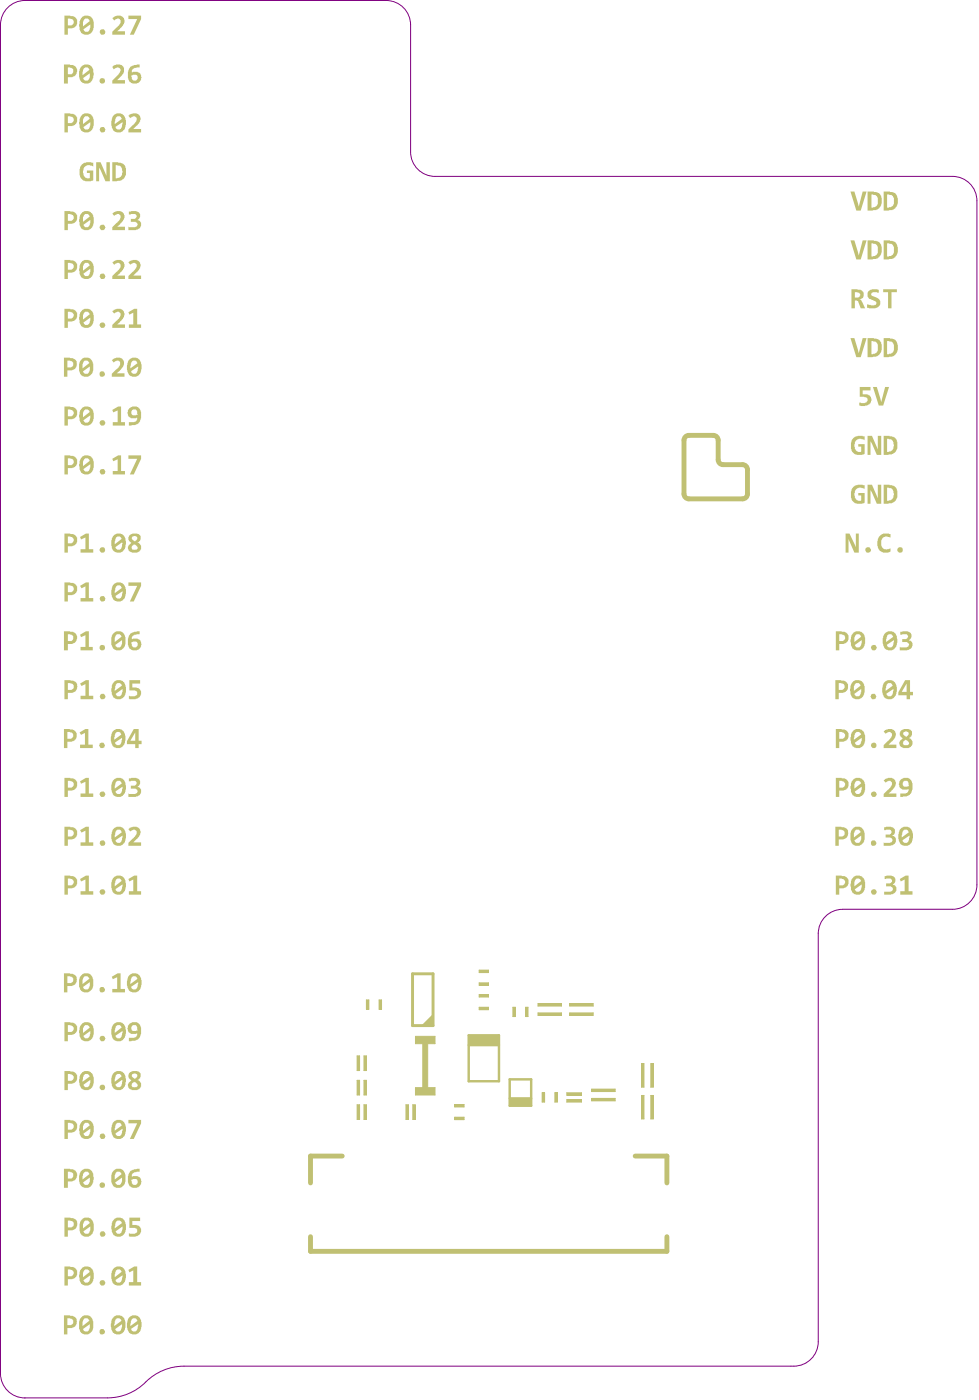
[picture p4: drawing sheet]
<svg xmlns="http://www.w3.org/2000/svg" width="169mm" height="242mm" viewBox="0 0 169 242" stroke-linecap="round" stroke-linejoin="round" font-family="sans-serif">
<path d="M1.6 1.1a4.2 4.2 0 0 1 2.7-1h62.5a4.2 4.2 0 0 1 4.2 4.2v22a4.2 4.2 0 0 0 4.2 4.2h89.6a4.2 4.2 0 0 1 4.2 4.3v118.4a4.2 4.2 0 0 1-4.2 4.2h-19a4.2 4.2 0 0 0-4.3 4.2v70.7a4.2 4.2 0 0 1-4.2 4.2h-105.5a9.8 9.8 0 0 0-7.2 3.3 9.4 9.4 0 0 1-6 2.2h-14.3a4.2 4.2 0 0 1-4.2-4.2v-233.5a4.2 4.2 0 0 1 1.5-3.2zM4.3 153.2h.1M4.3 242h.1" fill="none" stroke="#800080" stroke-width=".17"/>
<g fill="#c0c073">
<path d="M96 189.2h.4v1.6h-.4z"/>
<path d="M93.8 189.2h.4v1.6h-.4z"/>
</g>
<path d="M98 190.6h2.6M98 189.4h2.6M102.3 190.4h4.1M102.3 188.8h4.1" fill="none" stroke="#c0c073" stroke-width=".42"/>
<g fill="#c0c073">
<path d="M65.6 173.1h.4v1.6h-.4z"/>
<path d="M63.4 173.1h.4v1.6h-.4z"/>
<path d="M82.9 172.2h1.6v.4h-1.6z"/>
<path d="M82.9 174.4h1.6v.4h-1.6z"/>
<path d="M82.9 167.9h1.6v.5h-1.6z"/>
<path d="M82.9 170.1h1.6v.5h-1.6z"/>
</g>
<path d="M93.1 175.6h4M93.1 174h4" fill="none" stroke="#c0c073" stroke-width=".42"/>
<g fill="#c0c073">
<path d="M90.9 174.4h.4v1.6h-.4z"/>
<path d="M88.7 174.4h.4v1.6h-.4z"/>
</g>
<path d="M98.5 175.6h4.1M98.5 174h4.1" fill="none" stroke="#c0c073" stroke-width=".42"/>
<path d="M81.1 179.2h5.2v1.7h-5.2z" fill="#c0c073"/>
<path d="M111.2 184.1v4.1M111.2 189.6v4.1M112.8 184.1v4.1M112.8 189.6v4.1" fill="none" stroke="#c0c073" stroke-width=".42"/>
<path d="M71.9 179.4h3.3v1.3h-1.2v7.6h1.2v1.3h-3.3v-1.3h1.2v-7.6h-1.2z" fill="#c0c073"/>
<path d="M62 182.8v2.5M63.2 182.8v2.5" fill="none" stroke="#c0c073" stroke-width=".42"/>
<g fill="#c0c073">
<path d="M74.9 175.5v2h-2z"/>
<path d="M78.7 193.4h1.6v.4h-1.6z"/>
<path d="M78.7 191.2h1.6v.4h-1.6z"/>
</g>
<path d="M62 187v2.6M62 191.2v2.6M63.2 187v2.6M63.2 191.2v2.6M70.4 191.2v2.6M71.6 191.2v2.6" fill="none" stroke="#c0c073" stroke-width=".42"/>
<path d="M88.2 190.1h3.7v1.3h-3.7z" fill="#c0c073"/>
<path d="M118.3 76.2v9.3M119.2 75.4h4.2M124.2 76.2v3.4M119.2 86.4h9.2M125.1 80.4h3.3M129.3 81.3v4.2M53.7 214.1v2.5h61.7v-2.5M59.2 200.1h-5.5v4.7M109.9 200.1h5.5v4.7" fill="none" stroke="#c0c073" stroke-width=".84"/>
<g fill="none" stroke="#c0c073" stroke-width=".17">
<path d="M63.4 173.1h.4v1.6h-.4zM65.6 173.1h.4v1.6h-.4zM71.9 179.4h3.3v1.3h-1.2v7.6h1.2v1.3h-3.3v-1.3h1.2v-7.6h-1.2zM82.9 167.9h1.6v.5h-1.6zM82.9 170.1h1.6v.5h-1.6zM82.9 172.2h1.6v.4h-1.6zM82.9 174.4h1.6v.4h-1.6zM88.7 174.4h.4v1.6h-.4zM90.9 174.4h.4v1.6h-.4zM93.1 173.7h4v.5h-4zM93.1 175.3h4v.5h-4zM98.5 175.3h4.1v.5h-4.1z"/>
<path d="M98.5 173.7h4.1v.5h-4.1zM61.8 187h.4v2.6h-.4zM61.8 182.8h.4v2.5h-.4zM61.8 191.2h.4v2.6h-.4zM63 182.8h.4v2.5h-.4zM63 187h.4v2.6h-.4zM63 191.2h.4v2.6h-.4zM70.2 191.2h.4v2.6h-.4zM71.4 191.2h.4v2.6h-.4zM78.7 191.2h1.6v.4h-1.6zM78.7 193.4h1.6v.4h-1.6zM93.8 189.2h.4v1.6h-.4z"/>
<path d="M96 189.2h.4v1.6h-.4zM98 189.2h2.6v.4h-2.6zM98 190.4h2.6v.4h-2.6zM102.3 188.5h4.1v.5h-4.1zM102.3 190.1h4.1v.5h-4.1zM111 189.6h.4v4.1h-.4zM111 184.1h.4v4.1h-.4zM112.6 189.6h.4v4.1h-.4zM112.6 184.1h.4v4.1h-.4z"/>
</g>
<path d="M81.1 179.2h5.2v8h-5.2zM81.1 180.9h5.2M88.2 190.1h3.7M88.2 186.8h3.7v4.6h-3.7z" fill="none" stroke="#c0c073" stroke-width=".42"/>
<path d="M71.4 168.6h3.5v8.9h-3.5z" fill="none" stroke="#c0c073" stroke-width=".51"/>
<g fill="#c0c073">
<path d="M153 151.7h.3a1.43 1.43 0 0 1 1.6 .4 .81 .81 0 0 1-.5 1 .86 .86 0 0 1 .6 .9 .86 .86 0 0 1-.8 .8l-1.3 .1v-.6l.4 .1a.89 .89 0 0 0 1.1-.5v-.3l-.3-.2h-.8v-.5h.4a.44 .44 0 0 0 .5-.3 .44 .44 0 0 0-.3-.5l-.9 .1z"/>
<path d="M155.6 152.2l1-.6h.6v2.7h.6v.6h-2.1v-.6h.8v-2l-.7 .3z"/>
<path d="M147.6 75.8h.1a2.2 2.2 0 0 1 1.9-.3v.7a1.1 1.1 0 0 0-1.7 .3 1.68 1.68 0 0 0 .1 1.5l.5 .2h.4l.1-.9h-.5v-.4h1.1l-.1 1.7a1.95 1.95 0 0 1-1.8-.1 .79 .79 0 0 1-.4-.8l-.1-.1a2.85 2.85 0 0 1 .4-1.8z"/>
<path d="M150.1 75.5h.7l1 2.3v-2.3h.6v3.2h-.7l-1.1-2.3v2.3h-.5z"/>
<path d="M152.9 143.2l.4-.1a1.58 1.58 0 0 1 1.5 .5l-.1 .8-.4 .2a.86 .86 0 0 1 .7 1 .86 .86 0 0 1-.9 .7l-1.3 .1v-.6l.6 .1a.61 .61 0 0 0 .7-.1 .61 .61 0 0 0 .2-.7l-.3-.1h-.8v-.5h.4a.45 .45 0 0 0 .6-.3 .54 .54 0 0 0-.2-.5 .54 .54 0 0 0-.6-.1l-.5 .1z"/>
<path d="M148.7 67h1.9v.6h-1.4v.7h.4a1.03 1.03 0 0 1 1.1 1.1 1.39 1.39 0 0 1-1.4 .9l-.7-.1v-.5a1.25 1.25 0 0 0 1.5-.3 .57 .57 0 0 0-.6-.7h-.8z"/>
<path d="M151 67h.7l.7 2.6 .7-2.6h.7l-1 3.2h-.8z"/>
<path d="M146.3 92.4h.6l1.1 2.3v-2.3h.5v3.3h-.7l-1-2.4v2.4h-.5z"/>
<path d="M152.4 92.5l.4-.1h1l.2 .1v.5a1.17 1.17 0 0 0-1.4 .2l-.2 .4a1.65 1.65 0 0 0 .4 1.4l.6 .2 .6-.3v.6a1.56 1.56 0 0 1-1.7-.1 1.56 1.56 0 0 1-.6-1.7l.3-.7z"/>
<path d="M155.5 94.7a.5 .5 0 0 1 .6 .5 .5 .5 0 0 1-.6 .5 .55 .55 0 0 1 0-1z"/>
<path d="M153.1 126.4h.1a1.19 1.19 0 0 1 1.7 .3 1.75 1.75 0 0 1-.8 1.8l-.4 .4h1.3v.6h-2.2v-.5l.9-.9a1.52 1.52 0 0 0 .6-1.1h-.1a.59 .59 0 0 0-1 0l-.4-.4z"/>
<path d="M147.6 84.2h.1a2.2 2.2 0 0 1 1.9-.2v.7a1.1 1.1 0 0 0-1.7 .3 1.68 1.68 0 0 0 .1 1.4l.5 .3h.4l.1-.9h-.5v-.5h1.1l-.1 1.7a1.95 1.95 0 0 1-1.8 0 .79 .79 0 0 1-.4-.8l-.1-.1a2.85 2.85 0 0 1 .4-1.9z"/>
<path d="M150.1 83.9h.7l1 2.4v-2.4h.6v3.3h-.7l-1.1-2.4v2.4h-.5z"/>
<path d="M153.1 134.8h.2a1.06 1.06 0 0 1 1.4 .2 1.06 1.06 0 0 1-.2 1.5l-.8 .9h1.3v.6h-2.2v-.5l1.1-1.1a.69 .69 0 0 0 0-1.2l-.5 .1-.2 .2-.4-.4z"/>
<path d="M147.1 58.5h.7l.7 2.7 .7-2.7h.7l-1 3.3h-.8z"/>
<path d="M150.4 50.2l.4-.1h.9l.3 .1v.6a1.04 1.04 0 0 0-1.4 .1 .32 .32 0 0 0 .5 .4 1.51 1.51 0 0 1 1.2 .9 1.11 1.11 0 0 1-1.5 1.2l-.8-.1v-.6l.3 .1a1.37 1.37 0 0 0 1.2-.1 .47 .47 0 0 0-.1-.5 .47 .47 0 0 0-.4-.2v-.1a1.03 1.03 0 0 1-.9-1.2z"/>
<path d="M152.8 50.1h2.3v.5h-.9v2.8h-.6v-2.8h-.8z"/>
<path d="M147.1 41.6h.7l.7 2.6 .7-2.6h.7l-1 3.3h-.8z"/>
<path d="M147.1 33.2h.7l.7 2.6 .7-2.6h.7l-1 3.3h-.8z"/>
<path d="M155.7 109.4h.2a1.44 1.44 0 0 1 1.7 .3 .74 .74 0 0 1-.4 1.1 .86 .86 0 0 1 .6 .9 .86 .86 0 0 1-.8 .8l-1.4 .1v-.6l.2 .1a1.74 1.74 0 0 0 1.4-.3 .47 .47 0 0 0-.5-.7h-.6v-.5h.4a.46 .46 0 0 0 .5-.2 .46 .46 0 0 0-.2-.6l-1.1 .1z"/>
<path d="M13.8 152.2l1.1-.6h.5v2.7h.7v.6h-2.2v-.6h.9v-2l-.8 .3z"/>
<path d="M22.2 152.2l1-.6h.5v2.7h.7v.6h-2.1v-.6h.8v-2l-.7 .3z"/>
<path d="M19.5 3a1.31 1.31 0 0 1 1.9 .2 1.37 1.37 0 0 1-.6 1.7l-.5 .5h1.3v.6h-2.2v-.5l.8-.8a1.12 1.12 0 0 0 .6-1.2 .55 .55 0 0 0-1 0v.1l-.4-.5z"/>
<path d="M22.2 2.7h2.2v.6l-1.3 2.7h-.6l1.2-2.7h-1.5z"/>
<path d="M13.8 143.7l1.1-.6h.5v2.7h.7v.6h-2.2v-.6h.9v-2l-.7 .3z"/>
<path d="M22.5 143.3a1.19 1.19 0 0 1 1.7 .3 1.75 1.75 0 0 1-.7 1.8l-.4 .4h1.3v.6h-2.2v-.5l.9-.8a1.52 1.52 0 0 0 .5-1.2 .59 .59 0 0 0-1.1 .1l-.3-.5z"/>
<path d="M13.8 135.3l1.1-.6h.5v2.7h.7v.6h-2.2v-.6h.9v-2.1l-.8 .4z"/>
<path d="M22.3 134.7h.2a1.44 1.44 0 0 1 1.7 .4 .74 .74 0 0 1-.5 1.1 .86 .86 0 0 1 .7 .9 .86 .86 0 0 1-.8 .8l-1.4 .1v-.6l.2 .1a1.74 1.74 0 0 0 1.3-.3 .47 .47 0 0 0-.4-.7h-.7v-.5h.5a.46 .46 0 0 0 .5-.3 .46 .46 0 0 0-.2-.5l-1.1 .1z"/>
<path d="M13.8 126.8l1-.6h.5v2.7h.7v.6h-2.2v-.6h.9v-2l-.7 .3z"/>
<path d="M13.8 118.3l1.1-.6h.5v2.7h.7v.6h-2.2v-.6h.9v-2l-.7 .4z"/>
<path d="M22.4 117.7h1.8v.6h-1.3v.7h.4a.95 .95 0 0 1 1 .7 .95 .95 0 0 1-.4 1.1 1.85 1.85 0 0 1-1.6 .2l.1-.6a1.17 1.17 0 0 0 1.3-.2v-.1a.34 .34 0 0 0 0-.3 .34 .34 0 0 0-.3-.2l-1-.1z"/>
<path d="M13.8 109.9l1.1-.6h.5v2.7h.6v.6h-2.1v-.6h.9v-2l-.8 .3z"/>
<path d="M17.3 111.7h.2a.47 .47 0 0 1 .7 .4 .47 .47 0 0 1-.6 .5l-.4-.3z"/>
<path d="M13.8 101.4l1.1-.6h.5v2.7h.7v.6h-2.2v-.6h.9v-2l-.7 .3z"/>
<path d="M22.2 100.8h2.2v.6l-1.3 2.7h-.6l1.2-2.7h-1.5z"/>
<path d="M13.8 93l1.1-.6h.5v2.7h.7v.6h-2.2v-.6h.9v-2.1l-.8 .4z"/>
<path d="M19.4 79.4l1-.6h.5v2.7h.7v.6h-2.1v-.6h.9v-2l-.8 .3z"/>
<path d="M22.2 78.8h2.2v.6l-1.3 2.7h-.6l1.2-2.7h-1.5z"/>
<path d="M19.4 71l1-.6h.5v2.7h.7v.6h-2.1v-.6h.9v-2l-.8 .3z"/>
<path d="M19.4 62.3a1.47 1.47 0 0 1 1.8-.1 1.16 1.16 0 0 1-.3 1.7l-.7 .7h1.3v.6h-2.2v-.5l.8-.8a1.17 1.17 0 0 0 .6-1.3 .65 .65 0 0 0-1 .2l-.4-.5z"/>
<path d="M19.7 53.6h.1a1.06 1.06 0 0 1 1.5 .2 1.06 1.06 0 0 1-.2 1.5l-.8 .9h1.3v.6h-2.2v-.6l1.1-1.1a.69 .69 0 0 0 0-1.1l-.5 .1-.2 .2-.4-.4z"/>
<path d="M22.2 54.1l1-.6h.5v2.7h.7v.6h-2.1v-.6h.8v-2.1l-.7 .4z"/>
<path d="M19.5 45.3a1.31 1.31 0 0 1 1.9 .2 1.37 1.37 0 0 1-.6 1.7l-.5 .5h1.3v.6h-2.2v-.5l.8-.8a1.12 1.12 0 0 0 .6-1.2 .55 .55 0 0 0-1 0l-.4-.4z"/>
<path d="M22.5 45.2a1.19 1.19 0 0 1 1.7 .3 1.75 1.75 0 0 1-.7 1.8l-.4 .4h1.3v.6h-2.2v-.5l.9-.9a1.52 1.52 0 0 0 .5-1.1 .59 .59 0 0 0-1.1 0l-.3-.4z"/>
<path d="M17.3 13.6h.2a.47 .47 0 0 1 .7 .4 .47 .47 0 0 1-.6 .5l-.4-.3z"/>
<path d="M19.7 11.3a1.15 1.15 0 0 1 1.7 .6v.1a1.46 1.46 0 0 1-.5 1.3l-.6 .6h1.3v.6h-2.2v-.5l.8-.8a1.27 1.27 0 0 0 .6-1.3 .66 .66 0 0 0-1.1 .1l-.3-.4z"/>
<path d="M19.7 36.7h.1a1.06 1.06 0 0 1 1.5 .2 1.06 1.06 0 0 1-.2 1.5l-.8 .8h1.3v.6h-2.2v-.5l.8-.7a1.12 1.12 0 0 0 .6-1.3v-.1a.65 .65 0 0 0-1 .2l-.4-.4z"/>
<path d="M22.3 36.6h.2a1.44 1.44 0 0 1 1.7 .4 .74 .74 0 0 1-.5 1.1 .86 .86 0 0 1 .7 .9 .86 .86 0 0 1-.8 .8h-1.4v-.6l.2 .1a1.74 1.74 0 0 0 1.3-.2 .47 .47 0 0 0-.4-.7h-.7v-.5h.5a.46 .46 0 0 0 .5-.3 .46 .46 0 0 0-.2-.6l-1.1 .1z"/>
<path d="M22.5 19.8a1.19 1.19 0 0 1 1.7 .3 1.75 1.75 0 0 1-.7 1.8l-.4 .4h1.3v.6h-2.2v-.5l.9-.8a1.52 1.52 0 0 0 .5-1.2 .59 .59 0 0 0-1.1 .1l-.3-.5z"/>
<path d="M14.2 28.4h.1a2.2 2.2 0 0 1 1.8-.2v.6a1.1 1.1 0 0 0-1.7 .4 1.68 1.68 0 0 0 .2 1.4l.4 .3h.5v-1h-.5v-.4h1.1l-.1 1.7a1.95 1.95 0 0 1-1.7-.1 .79 .79 0 0 1-.5-.7v-.1a2.85 2.85 0 0 1 .4-1.9z"/>
<path d="M16.6 28.1h.8l1 2.4v-2.4h.6v3.3h-.8l-1.1-2.4v2.4h-.5z"/>
<path d="M19.3 169.1l1.1-.6h.5v2.7h.7v.6h-2.2v-.6h.9v-2l-.8 .3z"/>
<path d="M22.2 193.9h2.2v.6l-1.3 2.7h-.6l1.2-2.7h-1.5z"/>
<path d="M17.3 204.8h.2a.47 .47 0 0 1 .7 .3 .47 .47 0 0 1-.6 .5l-.4-.2z"/>
<path d="M22.4 210.8h1.8v.6h-1.3v.7h.4a.95 .95 0 0 1 1 .6 .95 .95 0 0 1-.4 1.1 1.85 1.85 0 0 1-1.6 .2l.1-.5a1.17 1.17 0 0 0 1.3-.3 .34 .34 0 0 0 0-.4 .34 .34 0 0 0-.3-.2h-1z"/>
<path d="M22.2 219.8l1-.6h.5v2.8h.7v.5h-2.1v-.5h.8v-2.1l-.7 .4z"/>
<path d="M145.2 152.1v1.2h.4a.59 .59 0 0 0 .6-.6 .59 .59 0 0 0-.6-.6zM144.6 151.6l1 .1a1.06 1.06 0 0 1 1.2 1 1.06 1.06 0 0 1-1.1 1.1h-.5v1.1h-.6z"/>
<path d="M148.1 152.1v.1a1.18 1.18 0 0 0-.3 1.2l1.2-.9-.1-.2a.67 .67 0 0 0-.8-.2zM147.9 153.9a.56 .56 0 0 0 .6 .5 .56 .56 0 0 0 .5-.7v-.6zM147.7 151.7a1.27 1.27 0 0 1 1.3 0 1.27 1.27 0 0 1 .6 1.2 1.71 1.71 0 0 1-1 2 1.21 1.21 0 0 1-1.4-1.4 2.02 2.02 0 0 1 .3-1.6z"/>
<path d="M153.4 76v2.2h.3a1.15 1.15 0 0 0 .8-1.6l-.2-.5zM152.8 75.5h1.1a1.52 1.52 0 0 1 1.3 1 1.72 1.72 0 0 1-1.2 2.2h-1.2z"/>
<path d="M145.1 143.6v1.2h.4a.59 .59 0 0 0 .6-.6 .59 .59 0 0 0-.6-.6zM144.5 143.1h1a1.34 1.34 0 0 1 1.2 .8 1.11 1.11 0 0 1-1.3 1.4h-.3v1.1h-.6z"/>
<path d="M148 143.6l-.1 .1a1.45 1.45 0 0 0-.2 1.3l1.2-1h-.1a.59 .59 0 0 0-.8-.4zM147.8 145.5a.55 .55 0 0 0 .4 .4 .55 .55 0 0 0 .6-.2l.2-.4v-.7zM147.6 143.3a1.27 1.27 0 0 1 1.3 0 1.27 1.27 0 0 1 .7 1.2 1.59 1.59 0 0 1-1.1 1.9 1.19 1.19 0 0 1-1.4-1.2 2.38 2.38 0 0 1 .5-1.9z"/>
<path d="M156.4 143.6a1.79 1.79 0 0 0-.4 1.4l1.2-1-.1-.1a.51 .51 0 0 0-.7-.3zM156.1 145.5a.61 .61 0 0 0 .7 .4 .61 .61 0 0 0 .4-.8l.1-.5zM156 143.3a1.27 1.27 0 0 1 1.9 1v.3a1.66 1.66 0 0 1-.8 1.7 1.22 1.22 0 0 1-1.7-1.1v-.1a1.94 1.94 0 0 1 .6-1.8z"/>
<path d="M145.2 126.7v1.2h.4a.59 .59 0 0 0 .6-.6 .59 .59 0 0 0-.6-.6zM144.6 126.2l1 .1a1.06 1.06 0 0 1 1.2 .9 1.06 1.06 0 0 1-1 1.2h-.6v1.1h-.6z"/>
<path d="M148.1 126.7l-.3 .5-.1 .9 1.3-1-.1-.1a.67 .67 0 0 0-.8-.3zM147.9 128.6a.56 .56 0 0 0 .6 .4 .56 .56 0 0 0 .5-.7v-.6zM147.7 126.4a1.27 1.27 0 0 1 1.3 0 1.27 1.27 0 0 1 .6 1.2 1.71 1.71 0 0 1-1 1.9 1.31 1.31 0 0 1-1.5-1.4 2.66 2.66 0 0 1 .4-1.6z"/>
<path d="M156.3 126.7a.48 .48 0 0 0 .2 .7 .48 .48 0 0 0 .7-.3v-.3l-.3-.2zM156.6 128.1h-.1a.53 .53 0 0 0-.1 .9 .55 .55 0 0 0 .8-.4l-.3-.5zM156 126.4a1.55 1.55 0 0 1 1.7 .2v.1a.99 .99 0 0 1-.5 1.1 .86 .86 0 0 1 .6 1 .86 .86 0 0 1-.8 .7 1.06 1.06 0 0 1-1.5-1l.2-.4a.3 .3 0 0 0 .3-.1 .3 .3 0 0 0 0-.4 .75 .75 0 0 1 0-1.2z"/>
<path d="M153.4 84.4v2.3h.3a1.15 1.15 0 0 0 .8-1.6l-.2-.5zM152.8 83.9h1.1a1.52 1.52 0 0 1 1.3 1 1.72 1.72 0 0 1-1.2 2.2l-1.2 .1z"/>
<path d="M145.2 135.2v1.2h.4a.59 .59 0 0 0 .6-.6 .59 .59 0 0 0-.6-.6zM144.6 134.7h1a1.06 1.06 0 0 1 1.2 1.1 1.06 1.06 0 0 1-1.1 1.1h-.5v1.1h-.6z"/>
<path d="M148.1 135.2v.1a1.18 1.18 0 0 0-.3 1.2l1.2-.9-.1-.2a.67 .67 0 0 0-.8-.2zM147.9 137a.56 .56 0 0 0 .6 .4 .56 .56 0 0 0 .5-.6v-.6zM147.7 134.8a1.27 1.27 0 0 1 1.3 0 1.27 1.27 0 0 1 .6 1.2 1.71 1.71 0 0 1-1 2 1.21 1.21 0 0 1-1.4-1.4 2.02 2.02 0 0 1 .3-1.6z"/>
<path d="M156.4 135.2a.58 .58 0 0 0-.2 .8 .58 .58 0 0 0 .9 .1h.1a.66 .66 0 0 0-.1-.7 .66 .66 0 0 0-.7-.2zM155.8 134.9a1.24 1.24 0 0 1 1.4-.1 1.24 1.24 0 0 1 .6 1.3v.1a1.48 1.48 0 0 1-1.2 1.7l-.9 .1v-.6h.4a.78 .78 0 0 0 1.1-.8l-.2 .1a1.09 1.09 0 0 1-1.5-1v-.1a.46 .46 0 0 1 .3-.6z"/>
<path d="M150.7 59v2.3h.3a1.07 1.07 0 0 0 .8-1.4l-.1-.5a.45 .45 0 0 0-.6-.3zM150.1 58.5h1.1a1.46 1.46 0 0 1 1.3 1.1 1.7 1.7 0 0 1-1.6 2.2h-.8z"/>
<path d="M153.4 59v2.3h.4a.97 .97 0 0 0 .8-1.3 .85 .85 0 0 0-.8-1zM152.8 58.5l1.1 .1a1.37 1.37 0 0 1 1.4 1.7 1.48 1.48 0 0 1-1.2 1.4l-1.3 .1z"/>
<path d="M147.9 50.6v.9h.3a.46 .46 0 0 0 .5-.3 .46 .46 0 0 0-.2-.5zM147.3 50.1l1.1 .1a.83 .83 0 0 1 1 .6 .83 .83 0 0 1-.6 1l-.1 .1h.3l.6 1.5h-.7l-.4-1.2-.3-.2h-.3v1.4h-.6z"/>
<path d="M150.7 42.1v2.3h.3a1.07 1.07 0 0 0 .8-1.4l-.1-.5a.45 .45 0 0 0-.6-.3zM150.1 41.6h1.1a1.46 1.46 0 0 1 1.3 1.1 1.7 1.7 0 0 1-1.6 2.2h-.8z"/>
<path d="M153.4 42.1v2.3h.4a.97 .97 0 0 0 .8-1.3 .85 .85 0 0 0-.8-1zM152.8 41.6l1.1 .1a1.37 1.37 0 0 1 1.4 1.7 1.48 1.48 0 0 1-1.2 1.4l-1.3 .1z"/>
<path d="M150.7 33.7v2.2h.3a1.07 1.07 0 0 0 .8-1.4l-.1-.5a.45 .45 0 0 0-.6-.3zM150.1 33.2h1.1a1.46 1.46 0 0 1 1.3 1.1 1.7 1.7 0 0 1-1.6 2.2h-.8z"/>
<path d="M153.4 33.7v2.2h.4a.97 .97 0 0 0 .8-1.3 .85 .85 0 0 0-.8-.9zM152.8 33.2h1.1a1.37 1.37 0 0 1 1.4 1.7 1.48 1.48 0 0 1-1.2 1.5l-1.3 .1z"/>
<path d="M145.2 109.8v1.2h.4a.59 .59 0 0 0 .6-.6 .59 .59 0 0 0-.6-.6zM144.6 109.3l1 .1a1.06 1.06 0 0 1 1.2 .9 1.06 1.06 0 0 1-1 1.2h-.6v1.1h-.6z"/>
<path d="M148.1 109.8v.1a1.18 1.18 0 0 0-.3 1.2l1.2-.9-.1-.1a.59 .59 0 0 0-.8-.3zM147.9 111.7a.56 .56 0 0 0 .6 .4 .56 .56 0 0 0 .5-.7v-.6zM147.7 109.5a1.27 1.27 0 0 1 1.3-.1 1.27 1.27 0 0 1 .6 1.2 1.71 1.71 0 0 1-1 2 1.21 1.21 0 0 1-1.4-1.4 1.66 1.66 0 0 1 .3-1.6z"/>
<path d="M153.7 109.8a1.79 1.79 0 0 0-.4 1.3l1.2-.9-.3-.4zM153.4 111.7a.61 .61 0 0 0 .7 .4 .61 .61 0 0 0 .4-.8l.1-.5zM153.3 109.5a1.19 1.19 0 0 1 1.8 1 1.72 1.72 0 0 1-.8 2.1 1.33 1.33 0 0 1-1.6-1.5 1.88 1.88 0 0 1 .6-1.6z"/>
<path d="M145.1 118.3v1.1h.4a.59 .59 0 0 0 .6-.6 .59 .59 0 0 0-.6-.5zM144.5 117.7l1 .1a1.06 1.06 0 0 1 1.2 1 1.06 1.06 0 0 1-.9 1.1h-.7v1.1h-.6z"/>
<path d="M148 118.3a1.18 1.18 0 0 0-.3 1.3l1.2-.9-.1-.1a.59 .59 0 0 0-.8-.3zM147.8 120.1a.56 .56 0 0 0 .7 .4 .56 .56 0 0 0 .4-.6l.1-.6zM147.6 117.9a1.24 1.24 0 0 1 1.4 0 1.24 1.24 0 0 1 .6 1.2 1.71 1.71 0 0 1-1.1 1.9 1.21 1.21 0 0 1-1.4-1.3 1.66 1.66 0 0 1 .3-1.6z"/>
<path d="M153.6 118.3a1.79 1.79 0 0 0-.4 1.3l1.2-.9-.1-.2a.51 .51 0 0 0-.7-.2zM153.3 120.1a.61 .61 0 0 0 .7 .4 .61 .61 0 0 0 .4-.7l.1-.5zM153.2 117.9a1.27 1.27 0 0 1 1.9 1v.2a1.7 1.7 0 0 1-.8 1.9 1.13 1.13 0 0 1-1.6-1.1 2.19 2.19 0 0 1 .5-2z"/>
<path d="M156.8 118.3l-.8 1.5h.8zM156.6 117.7h.8v2.1h.5v.6h-.5v.6h-.6v-.6h-1.4v-.5z"/>
<path d="M11.7 152.1v1.2h.5a.59 .59 0 0 0 .6-.6 .59 .59 0 0 0-.6-.6zM11.1 151.6l1.1 .1a1.06 1.06 0 0 1 1.2 1 1.06 1.06 0 0 1-1.2 1.1h-.5v1.1h-.6z"/>
<path d="M20.3 152.1a1.79 1.79 0 0 0-.5 1.3l1.2-.9-.2-.4zM19.9 153.9a.6 .6 0 0 0 .7 .5 .6 .6 0 0 0 .5-.6l.1-.7zM19.8 151.7a1.19 1.19 0 0 1 1.9 1.1 1.72 1.72 0 0 1-.8 2.1 1.22 1.22 0 0 1-1.6-1 1.91 1.91 0 0 1 .5-2.2z"/>
<path d="M11.7 3.2v1.2h.5a.59 .59 0 0 0 .6-.6 .59 .59 0 0 0-.6-.6zM11.1 2.7l1.1 .1a1.06 1.06 0 0 1 1.2 .9 1.06 1.06 0 0 1-1 1.2h-.7v1.1h-.6z"/>
<path d="M14.7 3.2v.1a1.18 1.18 0 0 0-.3 1.3l1.1-1a.59 .59 0 0 0-.8-.4zM14.4 5.1a.56 .56 0 0 0 .7 .4 .56 .56 0 0 0 .4-.7l.1-.6zM14.3 2.9a1.24 1.24 0 0 1 1.3-.1 1.24 1.24 0 0 1 .6 1.3 1.65 1.65 0 0 1-1.1 1.9 1.12 1.12 0 0 1-1.3-1.3 1.66 1.66 0 0 1 .3-1.7z"/>
<path d="M11.7 143.6v1.2h.5a.59 .59 0 0 0 .6-.6 .59 .59 0 0 0-.6-.6zM11.1 143.1l1.1 .1a1.06 1.06 0 0 1 1.2 .9 1.06 1.06 0 0 1-1 1.2h-.7v1.1h-.6z"/>
<path d="M20.3 143.6a1.79 1.79 0 0 0-.5 1.4l1.3-1-.2-.1a.51 .51 0 0 0-.6-.3zM19.9 145.5a.61 .61 0 0 0 .8 .4 .61 .61 0 0 0 .4-.8l.1-.5zM19.8 143.3a1.27 1.27 0 0 1 2 1v.3a1.62 1.62 0 0 1-1 1.8 1.17 1.17 0 0 1-1.5-1 2.51 2.51 0 0 1 .5-2z"/>
<path d="M11.7 135.2v1.2h.5a.59 .59 0 0 0 .6-.6 .59 .59 0 0 0-.6-.6zM11.1 134.7h1.1a1.06 1.06 0 0 1 1.2 1 1.06 1.06 0 0 1-1 1.2h-.7v1.1h-.6z"/>
<path d="M20.3 135.2a1.79 1.79 0 0 0-.5 1.3l1.3-.9-.3-.4zM19.9 137a.61 .61 0 0 0 .8 .5 .61 .61 0 0 0 .4-.8l.1-.5zM19.8 134.8a1.19 1.19 0 0 1 1.9 1 1.72 1.72 0 0 1-.8 2.2 1.33 1.33 0 0 1-1.6-1.5 1.88 1.88 0 0 1 .5-1.7z"/>
<path d="M11.7 126.7v1.2h.4a.59 .59 0 0 0 .6-.6 .59 .59 0 0 0-.6-.6zM11.1 126.2l1 .1a1.06 1.06 0 0 1 1.2 .9 1.06 1.06 0 0 1-1 1.2h-.6v1.1h-.6z"/>
<path d="M20.2 126.7a1.79 1.79 0 0 0-.4 1.4l1.2-1-.1-.1a.51 .51 0 0 0-.7-.3zM19.8 128.6a.61 .61 0 0 0 .8 .4 .61 .61 0 0 0 .4-.8l.1-.5zM19.8 126.4a1.27 1.27 0 0 1 1.9 1v.2a1.7 1.7 0 0 1-.8 1.8 1.13 1.13 0 0 1-1.6-1 2.19 2.19 0 0 1 .5-2z"/>
<path d="M23.4 126.8l-.9 1.4h.9zM23.1 126.2h.9v2h.5v.6h-.5v.7h-.6v-.7h-1.4v-.5z"/>
<path d="M11.7 118.3v1.1h.5a.59 .59 0 0 0 .6-.6 .59 .59 0 0 0-.6-.5zM11.1 117.7h1.1a1.18 1.18 0 0 1 1.1 1 1.08 1.08 0 0 1-1.2 1.2h-.4v1.1h-.6z"/>
<path d="M20.3 118.3l-.4 .5-.1 .8 1.3-.9-.1-.2a.67 .67 0 0 0-.7-.2zM20 120.1a.56 .56 0 0 0 .7 .4 .56 .56 0 0 0 .4-.6l.1-.6zM19.8 117.9a1.27 1.27 0 0 1 1.4 0 1.27 1.27 0 0 1 .6 1.2 1.71 1.71 0 0 1-1 1.9 1.31 1.31 0 0 1-1.5-1.3 2.66 2.66 0 0 1 .4-1.6z"/>
<path d="M11.7 109.8v1.2h.4a.55 .55 0 0 0 .6-.5 .55 .55 0 0 0-.5-.6zM11.1 109.3l1.1 .1a1.03 1.03 0 0 1 1 .4 1.03 1.03 0 0 1 0 1.2l-.3 .3-.4 .2h-.8v1.1h-.6z"/>
<path d="M20.2 109.8l-.1 .1a1.45 1.45 0 0 0-.3 1.2l1.2-.9-.1-.2a.67 .67 0 0 0-.7-.2zM19.9 111.7a.56 .56 0 0 0 .6 .4 .56 .56 0 0 0 .5-.5l.1-.8zM19.6 109.6a1.24 1.24 0 0 1 1.5-.2 1.24 1.24 0 0 1 .6 1.3 1.43 1.43 0 0 1-1.5 1.9 1.41 1.41 0 0 1-.9-1.7v-.9z"/>
<path d="M22.8 111.1v.4a.46 .46 0 0 0 .3 .6 .56 .56 0 0 0 .7-.6 .56 .56 0 0 0-.8-.4zM22.6 109.6l.6-.2 1-.1v.5h-.6a.87 .87 0 0 0-.8 .8h.1a1.04 1.04 0 0 1 1.5 .5 1.16 1.16 0 0 1-.7 1.5 1.16 1.16 0 0 1-1.5-.7l-.1-.3a2.67 2.67 0 0 1 .5-2z"/>
<path d="M11.7 101.3v1.2h.5a.59 .59 0 0 0 .6-.6 .59 .59 0 0 0-.6-.6zM11.1 100.8l1.1 .1a1.06 1.06 0 0 1 1.2 .9 1.06 1.06 0 0 1-1 1.2h-.7v1.1h-.6z"/>
<path d="M20.3 101.3a1.79 1.79 0 0 0-.5 1.4l1.3-.9-.2-.2a.51 .51 0 0 0-.6-.3zM19.9 103.2a.61 .61 0 0 0 .8 .4 .61 .61 0 0 0 .4-.7l.1-.6zM19.8 101a1.27 1.27 0 0 1 2 1v.3a1.62 1.62 0 0 1-1 1.8 1.17 1.17 0 0 1-1.5-1 2.51 2.51 0 0 1 .5-2z"/>
<path d="M11.7 92.9v1.2h.5a.59 .59 0 0 0 .6-.6 .59 .59 0 0 0-.6-.6zM11.1 92.4l1.1 .1a1.06 1.06 0 0 1 1.2 .9 1.06 1.06 0 0 1-1 1.2h-.7v1.1h-.6z"/>
<path d="M20.3 92.9a1.79 1.79 0 0 0-.5 1.3l1.2-.9-.2-.4zM19.9 94.7a.6 .6 0 0 0 .7 .5 .6 .6 0 0 0 .5-.6v-.7zM19.8 92.5a1.19 1.19 0 0 1 1.9 1.1 1.88 1.88 0 0 1-.4 1.7 1.18 1.18 0 0 1-1.3 .3 1.18 1.18 0 0 1-.7-1.1 2.52 2.52 0 0 1 .5-2z"/>
<path d="M22.9 92.9a.48 .48 0 0 0 .1 .7 .48 .48 0 0 0 .7-.3v-.3l-.2-.2zM23.1 94.2v.1a.53 .53 0 0 0-.1 .9 .55 .55 0 0 0 .8-.5l-.3-.4zM22.5 92.5a1.55 1.55 0 0 1 1.8 .3v.1a.99 .99 0 0 1-.5 1.1 .86 .86 0 0 1 .6 .9 .86 .86 0 0 1-.8 .8 1.06 1.06 0 0 1-1.5-1l.2-.4a.3 .3 0 0 0 .3-.1 .3 .3 0 0 0-.1-.4 .75 .75 0 0 1 0-1.3z"/>
<path d="M11.7 79.3v1.2h.5a.59 .59 0 0 0 .6-.6 .59 .59 0 0 0-.6-.6zM11.1 78.8l1.1 .1a1.06 1.06 0 0 1 1.2 .9 1.06 1.06 0 0 1-1 1.2h-.7v1.1h-.6z"/>
<path d="M14.7 79.3v.1a1.18 1.18 0 0 0-.3 1.3l1.1-.9v-.1a.59 .59 0 0 0-.8-.4zM14.4 81.2a.56 .56 0 0 0 .7 .4 .56 .56 0 0 0 .4-.7l.1-.5zM14.3 79a1.24 1.24 0 0 1 1.3 0 1.24 1.24 0 0 1 .6 1.2 1.65 1.65 0 0 1-1.1 1.9 1.12 1.12 0 0 1-1.3-1.3 1.66 1.66 0 0 1 .3-1.6z"/>
<path d="M11.7 70.9v1.2h.5a.59 .59 0 0 0 .6-.6 .59 .59 0 0 0-.6-.6zM11.1 70.4l1.1 .1a1.06 1.06 0 0 1 1.2 1 1.06 1.06 0 0 1-1.2 1.1h-.5v1.1h-.6z"/>
<path d="M14.7 70.9v.1a1.18 1.18 0 0 0-.3 1.2l1.1-.9v-.2a.67 .67 0 0 0-.8-.2zM14.4 72.7a.56 .56 0 0 0 .7 .5 .56 .56 0 0 0 .4-.7l.1-.6zM14.3 70.5a1.27 1.27 0 0 1 1.3 0 1.27 1.27 0 0 1 .6 1.2 1.71 1.71 0 0 1-1 2 1.21 1.21 0 0 1-1.4-1.4 2.02 2.02 0 0 1 .3-1.6z"/>
<path d="M23 70.9a.58 .58 0 0 0-.2 .8 .58 .58 0 0 0 .8 .1h.1a.66 .66 0 0 0 0-.7 .66 .66 0 0 0-.7-.2zM22.4 70.6a1.24 1.24 0 0 1 1.4-.1 1.24 1.24 0 0 1 .6 1.3v.1a1.48 1.48 0 0 1-1.3 1.7l-.8 .1v-.6h.4a.78 .78 0 0 0 1-.8l-.1 .1a1.09 1.09 0 0 1-1.6-1l.1-.1a.46 .46 0 0 1 .3-.6z"/>
<path d="M11.7 62.4v1.2h.4a.59 .59 0 0 0 .6-.6 .59 .59 0 0 0-.6-.6zM11.1 61.9h1a1.34 1.34 0 0 1 1.2 .8 1.11 1.11 0 0 1-1.3 1.4h-.3v1.1h-.6z"/>
<path d="M14.6 62.4l-.1 .1a1.45 1.45 0 0 0-.2 1.3l1.2-1h-.1a.59 .59 0 0 0-.8-.4zM14.4 64.3a.55 .55 0 0 0 .4 .4 .55 .55 0 0 0 .6-.2l.1-.4v-.7zM14.2 62.1a1.27 1.27 0 0 1 1.3 0 1.27 1.27 0 0 1 .6 1.2 1.59 1.59 0 0 1-1 1.9 1.19 1.19 0 0 1-1.4-1.2 2.38 2.38 0 0 1 .5-1.9z"/>
<path d="M23 62.4a1.79 1.79 0 0 0-.5 1.4l1.3-1-.2-.1a.51 .51 0 0 0-.6-.3zM22.6 64.3a.61 .61 0 0 0 .8 .4 .61 .61 0 0 0 .4-.8l.1-.5zM22.5 62.1a1.27 1.27 0 0 1 2 1v.3a1.66 1.66 0 0 1-.9 1.7 1.22 1.22 0 0 1-1.6-1.1v-.1a1.94 1.94 0 0 1 .5-1.8z"/>
<path d="M11.7 54v1.1h.5a.59 .59 0 0 0 .6-.5 .59 .59 0 0 0-.6-.6zM11.1 53.5h1.1a1.06 1.06 0 0 1 1.2 1.1 1.06 1.06 0 0 1-1.2 1.1h-.5v1.1h-.6z"/>
<path d="M14.7 54v.1a1.18 1.18 0 0 0-.3 1.2l1.1-.9v-.2a.67 .67 0 0 0-.8-.2zM14.4 55.8a.56 .56 0 0 0 .7 .4 .56 .56 0 0 0 .4-.6l.1-.6zM14.3 53.6a1.27 1.27 0 0 1 1.3 0 1.27 1.27 0 0 1 .6 1.2 1.71 1.71 0 0 1-1 2 1.21 1.21 0 0 1-1.4-1.4 2.02 2.02 0 0 1 .3-1.6z"/>
<path d="M11.7 45.5v1.2h.5a.59 .59 0 0 0 .6-.6 .59 .59 0 0 0-.6-.6zM11.1 45l1.1 .1a1.06 1.06 0 0 1 1.2 .9 1.06 1.06 0 0 1-1 1.2h-.7v1.1h-.6z"/>
<path d="M14.7 45.5v.1a1.18 1.18 0 0 0-.3 1.3l1.1-1v-.1a.59 .59 0 0 0-.8-.3zM14.4 47.4a.56 .56 0 0 0 .7 .4 .56 .56 0 0 0 .4-.7l.1-.6zM14.3 45.2a1.24 1.24 0 0 1 1.3-.1 1.24 1.24 0 0 1 .6 1.3 1.65 1.65 0 0 1-1.1 1.9 1.12 1.12 0 0 1-1.3-1.4 1.66 1.66 0 0 1 .3-1.6z"/>
<path d="M11.7 11.7v1.2h.4a.55 .55 0 0 0 .6-.5 .55 .55 0 0 0-.5-.6zM11.1 11.2h1.1a1.03 1.03 0 0 1 1 .5 1.03 1.03 0 0 1 0 1.2l-.3 .3-.4 .2h-.8v1.1h-.6z"/>
<path d="M14.7 11.7a1.79 1.79 0 0 0-.4 1.3l1.2-.9-.3-.4zM14.4 13.5a.6 .6 0 0 0 .6 .5 .6 .6 0 0 0 .5-.6v-.7zM14.3 11.3a1.18 1.18 0 0 1 1.3 0 1.18 1.18 0 0 1 .5 1.2 1.65 1.65 0 0 1-.9 2 1.23 1.23 0 0 1-1.5-1.4 1.94 1.94 0 0 1 .6-1.8z"/>
<path d="M22.8 13v.4a.46 .46 0 0 0 .3 .6 .56 .56 0 0 0 .7-.6 .56 .56 0 0 0-.8-.5zM22.6 11.5l.6-.3h1v.5h-.6a.87 .87 0 0 0-.8 .8h.1a1.04 1.04 0 0 1 1.5 .5 1.16 1.16 0 0 1-.7 1.4 1.16 1.16 0 0 1-1.5-.6l-.1-.4a2.67 2.67 0 0 1 .5-1.9z"/>
<path d="M11.7 37v1.2h.5a.59 .59 0 0 0 .6-.6 .59 .59 0 0 0-.6-.6zM11.1 36.5l1.1 .1a1.06 1.06 0 0 1 1.2 1 1.06 1.06 0 0 1-1 1.1h-.7v1.1h-.6z"/>
<path d="M14.7 37v.1a1.18 1.18 0 0 0-.3 1.3l1.1-.9v-.1a.59 .59 0 0 0-.8-.4zM14.4 38.9a.56 .56 0 0 0 .7 .4 .56 .56 0 0 0 .4-.6l.1-.6zM14.3 36.7a1.27 1.27 0 0 1 1.3 0 1.27 1.27 0 0 1 .6 1.2 1.71 1.71 0 0 1-1 1.9 1.21 1.21 0 0 1-1.4-1.3 1.66 1.66 0 0 1 .3-1.6z"/>
<path d="M11.7 20.1v1.2h.5a.59 .59 0 0 0 .6-.6 .59 .59 0 0 0-.6-.6zM11.1 19.6l1.1 .1a1.06 1.06 0 0 1 1.2 .9 1.06 1.06 0 0 1-1 1.2h-.7v1.1h-.6z"/>
<path d="M14.7 20.1v.1a1.18 1.18 0 0 0-.3 1.3l1.1-.9v-.1a.59 .59 0 0 0-.8-.4zM14.4 22a.56 .56 0 0 0 .7 .4 .56 .56 0 0 0 .4-.7l.1-.6zM14.3 19.8a1.24 1.24 0 0 1 1.3-.1 1.24 1.24 0 0 1 .6 1.3 1.65 1.65 0 0 1-1.1 1.9 1.12 1.12 0 0 1-1.3-1.3 1.66 1.66 0 0 1 .3-1.6z"/>
<path d="M20.3 20.1a1.79 1.79 0 0 0-.5 1.4l1.3-.9-.2-.2a.51 .51 0 0 0-.6-.3zM19.9 22a.61 .61 0 0 0 .8 .4 .61 .61 0 0 0 .4-.7l.1-.6zM19.8 19.8a1.27 1.27 0 0 1 2 1v.3a1.62 1.62 0 0 1-1 1.8 1.17 1.17 0 0 1-1.5-1 2.51 2.51 0 0 1 .5-2z"/>
<path d="M20 28.6v2.3h.3a1.15 1.15 0 0 0 .8-1.6l-.2-.5zM19.4 28.1h1a1.52 1.52 0 0 1 1.4 1 1.72 1.72 0 0 1-1.2 2.2l-1.2 .1z"/>
<path d="M11.7 169v1.2h.4a.59 .59 0 0 0 .6-.6 .59 .59 0 0 0-.6-.6zM11.1 168.5h1a1.34 1.34 0 0 1 1.2 .8 1.11 1.11 0 0 1-1.3 1.4h-.3v1.1h-.6z"/>
<path d="M14.6 169l-.1 .1a1.45 1.45 0 0 0-.2 1.3l1.2-1-.1-.1a.59 .59 0 0 0-.8-.3zM14.4 170.9a.55 .55 0 0 0 .4 .4 .55 .55 0 0 0 .6-.3l.1-.3v-.7zM14.2 168.7a1.27 1.27 0 0 1 1.3 0 1.27 1.27 0 0 1 .6 1.1 1.59 1.59 0 0 1-1 2 1.19 1.19 0 0 1-1.4-1.2 2.38 2.38 0 0 1 .5-1.9z"/>
<path d="M23 169a1.79 1.79 0 0 0-.5 1.4l1.3-1-.2-.1a.51 .51 0 0 0-.6-.3zM22.6 170.9a.61 .61 0 0 0 .8 .4 .61 .61 0 0 0 .4-.8l.1-.5zM22.5 168.7a1.27 1.27 0 0 1 2 1v.2a1.66 1.66 0 0 1-.9 1.8 1.22 1.22 0 0 1-1.6-1.1v-.2a1.94 1.94 0 0 1 .5-1.7z"/>
<path d="M11.7 177.5v1.1h.5a.59 .59 0 0 0 .6-.5 .59 .59 0 0 0-.6-.6zM11.1 177h1.1a1.06 1.06 0 0 1 1.2 1 1.06 1.06 0 0 1-1.2 1.2h-.5v1.1h-.6z"/>
<path d="M14.7 177.5a1.18 1.18 0 0 0-.3 1.3l1.1-.9v-.2a.67 .67 0 0 0-.8-.2zM14.4 179.3a.56 .56 0 0 0 .7 .4 .56 .56 0 0 0 .4-.6l.1-.6zM14.3 177.1a1.27 1.27 0 0 1 1.3 0 1.27 1.27 0 0 1 .6 1.2 1.71 1.71 0 0 1-1 2 1.21 1.21 0 0 1-1.4-1.4 2.02 2.02 0 0 1 .3-1.6z"/>
<path d="M20.3 177.5a1.79 1.79 0 0 0-.5 1.3l1.2-.9-.2-.4zM19.9 179.3a.6 .6 0 0 0 .7 .4 .6 .6 0 0 0 .5-.5l.1-.7zM19.8 177.1a1.19 1.19 0 0 1 1.9 1 1.72 1.72 0 0 1-.8 2.2 1.22 1.22 0 0 1-1.6-1v-.1a1.91 1.91 0 0 1 .5-2.1z"/>
<path d="M23 177.5a.58 .58 0 0 0-.2 .8 .58 .58 0 0 0 .8 .1h.1a.66 .66 0 0 0 0-.7 .66 .66 0 0 0-.7-.2zM22.4 177.2a1.24 1.24 0 0 1 1.4-.1 1.24 1.24 0 0 1 .6 1.3v.1a1.48 1.48 0 0 1-1.3 1.7l-.8 .1v-.6h.4a.78 .78 0 0 0 1-.8l-.1 .1a1.09 1.09 0 0 1-1.6-1l.1-.1a.46 .46 0 0 1 .3-.6z"/>
<path d="M11.7 185.9v1.2h.5a.59 .59 0 0 0 .6-.6 .59 .59 0 0 0-.6-.6zM11.1 185.4l1.1 .1a1.06 1.06 0 0 1 1.2 .9 1.06 1.06 0 0 1-1 1.2h-.7v1.1h-.6z"/>
<path d="M14.7 185.9l-.3 .5-.1 .9 1.2-1v-.1a.67 .67 0 0 0-.8-.3zM14.4 187.8a.56 .56 0 0 0 .7 .4 .56 .56 0 0 0 .4-.7l.1-.6zM14.3 185.6a1.27 1.27 0 0 1 1.3 0 1.27 1.27 0 0 1 .6 1.2 1.71 1.71 0 0 1-1 1.9 1.31 1.31 0 0 1-1.5-1.3 2.66 2.66 0 0 1 .4-1.6z"/>
<path d="M20.3 185.9a1.79 1.79 0 0 0-.5 1.4l1.2-1-.2-.4zM19.9 187.8a.6 .6 0 0 0 .7 .4 .6 .6 0 0 0 .5-.6v-.7zM19.8 185.6a1.19 1.19 0 0 1 1.9 1 1.88 1.88 0 0 1-.4 1.8 1.18 1.18 0 0 1-1.3 .2 1.18 1.18 0 0 1-.7-1.1 2.52 2.52 0 0 1 .5-1.9z"/>
<path d="M22.9 185.9a.48 .48 0 0 0 .1 .7 .48 .48 0 0 0 .7-.3l.1-.1-.2-.3zM23.1 187.3v.1a.53 .53 0 0 0-.1 .8 .55 .55 0 0 0 .8-.4l-.3-.4zM22.5 185.6a1.55 1.55 0 0 1 1.8 .2v.1a.99 .99 0 0 1-.5 1.1 .86 .86 0 0 1 .6 1 .86 .86 0 0 1-.8 .7 1.06 1.06 0 0 1-1.5-1l.2-.3a.3 .3 0 0 0 .3-.2 .3 .3 0 0 0-.1-.4 .75 .75 0 0 1 0-1.2z"/>
<path d="M11.7 194.4v1.2h.5a.59 .59 0 0 0 .6-.6 .59 .59 0 0 0-.6-.6zM11.1 193.9l1.1 .1a1.06 1.06 0 0 1 1.2 .9 1.06 1.06 0 0 1-1 1.2h-.7v1.1h-.6z"/>
<path d="M14.7 194.4v.1a1.18 1.18 0 0 0-.3 1.2l1.1-.9v-.1a.59 .59 0 0 0-.8-.3zM14.4 196.2a.56 .56 0 0 0 .7 .4 .56 .56 0 0 0 .4-.6l.1-.6zM14.3 194a1.24 1.24 0 0 1 1.3 0 1.24 1.24 0 0 1 .6 1.2 1.65 1.65 0 0 1-1.1 2 1.12 1.12 0 0 1-1.3-1.4 1.66 1.66 0 0 1 .3-1.6z"/>
<path d="M20.3 194.4a1.79 1.79 0 0 0-.5 1.3l1.3-.9-.2-.2a.51 .51 0 0 0-.6-.2zM19.9 196.2a.61 .61 0 0 0 .8 .5 .61 .61 0 0 0 .4-.8l.1-.5zM19.8 194a1.27 1.27 0 0 1 2 1.1v.2a1.62 1.62 0 0 1-1 1.9 1.17 1.17 0 0 1-1.5-1 2.51 2.51 0 0 1 .5-2.1z"/>
<path d="M11.7 228.2v1.2h.4a.59 .59 0 0 0 .6-.6 .59 .59 0 0 0-.6-.6zM11.1 227.7h1a1.34 1.34 0 0 1 1.2 .8 1.11 1.11 0 0 1-1.3 1.4h-.3v1.1h-.6z"/>
<path d="M14.6 228.2l-.1 .1a1.45 1.45 0 0 0-.2 1.3l1.2-1h-.1a.59 .59 0 0 0-.8-.4zM14.4 230.1a.55 .55 0 0 0 .4 .4 .55 .55 0 0 0 .6-.3l.1-.3v-.7zM14.2 227.9a1.27 1.27 0 0 1 1.3 0 1.27 1.27 0 0 1 .6 1.2 1.59 1.59 0 0 1-1 1.9 1.19 1.19 0 0 1-1.4-1.2 2.38 2.38 0 0 1 .5-1.9z"/>
<path d="M20.2 228.2l-.4 .5v.9l1.2-1-.1-.1a.67 .67 0 0 0-.7-.3zM19.9 230.1a.56 .56 0 0 0 .7 .4 .56 .56 0 0 0 .4-.7l.1-.6zM19.8 227.9a1.27 1.27 0 0 1 1.3 0 1.27 1.27 0 0 1 .6 1.2 1.71 1.71 0 0 1-1 1.9 1.31 1.31 0 0 1-1.5-1.3 2.66 2.66 0 0 1 .4-1.7z"/>
<path d="M23 228.2a1.79 1.79 0 0 0-.5 1.4l1.3-1-.2-.1a.51 .51 0 0 0-.6-.3zM22.6 230.1a.61 .61 0 0 0 .8 .4 .61 .61 0 0 0 .4-.8l.1-.5zM22.5 227.9a1.27 1.27 0 0 1 2 1v.2a1.66 1.66 0 0 1-.9 1.8 1.22 1.22 0 0 1-1.6-1.1v-.1a1.94 1.94 0 0 1 .5-1.8z"/>
<path d="M11.7 202.8v1.2h.4a.55 .55 0 0 0 .6-.5 .55 .55 0 0 0-.5-.6zM11.1 202.3l1.1 .1a1.03 1.03 0 0 1 1 .5 1.03 1.03 0 0 1 0 1.1l-.3 .4-.4 .1h-.8v1.1h-.6z"/>
<path d="M14.7 202.8a1.79 1.79 0 0 0-.4 1.4l1.2-.9-.3-.5zM14.4 204.7a.6 .6 0 0 0 .6 .4 .6 .6 0 0 0 .5-.6v-.6zM14.3 202.5a1.18 1.18 0 0 1 1.3 0 1.18 1.18 0 0 1 .5 1.2 1.65 1.65 0 0 1-.9 1.9 1.23 1.23 0 0 1-1.5-1.3 1.94 1.94 0 0 1 .6-1.8z"/>
<path d="M20.2 202.8l-.1 .1a1.45 1.45 0 0 0-.3 1.3l1.2-.9-.1-.2a.67 .67 0 0 0-.7-.3zM19.9 204.7a.56 .56 0 0 0 .6 .4 .56 .56 0 0 0 .5-.5l.1-.7zM19.6 202.7a1.24 1.24 0 0 1 1.5-.3 1.24 1.24 0 0 1 .6 1.4 1.43 1.43 0 0 1-1.5 1.8 1.41 1.41 0 0 1-.9-1.7v-.8z"/>
<path d="M22.8 204.2v.3a.46 .46 0 0 0 .3 .6 .56 .56 0 0 0 .7-.6 .56 .56 0 0 0-.8-.4zM22.6 202.7l.6-.3 1-.1v.5h-.6a.87 .87 0 0 0-.8 .9h.1a1.04 1.04 0 0 1 1.5 .5 1.16 1.16 0 0 1-.7 1.4 1.16 1.16 0 0 1-1.5-.6l-.1-.4a2.67 2.67 0 0 1 .5-1.9z"/>
<path d="M11.7 211.3v1.2h.5a.59 .59 0 0 0 .6-.6 .59 .59 0 0 0-.6-.6zM11.1 210.8h1.1a1.18 1.18 0 0 1 1.1 .9 1.08 1.08 0 0 1-1.2 1.3h-.4v1.1h-.6z"/>
<path d="M14.7 211.3l-.1 .1a1.45 1.45 0 0 0-.2 1.2l1.1-.9v-.1a.59 .59 0 0 0-.8-.3zM14.4 213.2a.56 .56 0 0 0 .6 .4 .56 .56 0 0 0 .5-.5l.1-.8zM14.3 211a1.27 1.27 0 0 1 1.3-.1 1.27 1.27 0 0 1 .6 1.2 1.59 1.59 0 0 1-1 2 1.19 1.19 0 0 1-1.4-1.2 2.38 2.38 0 0 1 .5-1.9z"/>
<path d="M20.3 211.3l-.4 .5-.1 .8 1.3-.9-.1-.2a.67 .67 0 0 0-.7-.2zM20 213.2a.56 .56 0 0 0 .7 .4 .56 .56 0 0 0 .4-.7l.1-.6zM19.8 211a1.27 1.27 0 0 1 1.4-.1 1.27 1.27 0 0 1 .6 1.2 1.71 1.71 0 0 1-1 2 1.31 1.31 0 0 1-1.5-1.4 2.66 2.66 0 0 1 .4-1.6z"/>
<path d="M11.7 219.8v1.1h.5a.59 .59 0 0 0 .6-.6 .59 .59 0 0 0-.6-.5zM11.1 219.2l1.1 .1a1.06 1.06 0 0 1 1.2 1 1.06 1.06 0 0 1-1.2 1.1h-.5v1.1h-.6z"/>
<path d="M14.7 219.8a1.18 1.18 0 0 0-.3 1.3l1.1-.9v-.2a.67 .67 0 0 0-.8-.2zM14.4 221.6a.56 .56 0 0 0 .7 .4 .56 .56 0 0 0 .4-.6l.1-.6zM14.3 219.4a1.27 1.27 0 0 1 1.3 0 1.27 1.27 0 0 1 .6 1.2 1.71 1.71 0 0 1-1 1.9 1.21 1.21 0 0 1-1.4-1.3 2.02 2.02 0 0 1 .3-1.6z"/>
<path d="M20.3 219.8a1.79 1.79 0 0 0-.5 1.3l1.2-.9-.2-.4zM19.9 221.6a.6 .6 0 0 0 .7 .4 .6 .6 0 0 0 .5-.6l.1-.6zM19.8 219.4a1.19 1.19 0 0 1 1.9 1 1.72 1.72 0 0 1-.8 2.1 1.22 1.22 0 0 1-1.6-.9v-.1a1.91 1.91 0 0 1 .5-2.1z"/>
<circle cx="151.2" cy="154.4" r=".48"/>
<circle cx="151.1" cy="146" r=".48"/>
<circle cx="150.2" cy="95.2" r=".46"/>
<circle cx="151.1" cy="129" r=".48"/>
<circle cx="151.2" cy="137.5" r=".48"/>
<circle cx="151.1" cy="112.1" r=".47"/>
<circle cx="151.1" cy="120.6" r=".49"/>
<circle cx="17.8" cy="154.4" r=".48"/>
<circle cx="17.8" cy="5.6" r=".49"/>
<circle cx="17.8" cy="146" r=".49"/>
<circle cx="17.7" cy="137.5" r=".47"/>
<circle cx="17.7" cy="129.1" r=".49"/>
<circle cx="17.7" cy="120.6" r=".47"/>
<circle cx="17.8" cy="103.7" r=".49"/>
<circle cx="17.7" cy="95.2" r=".48"/>
<circle cx="17.8" cy="81.7" r=".49"/>
<circle cx="17.8" cy="73.2" r=".48"/>
<circle cx="17.7" cy="64.8" r=".48"/>
<circle cx="17.8" cy="56.3" r=".48"/>
<circle cx="17.8" cy="47.9" r=".49"/>
<circle cx="17.7" cy="39.4" r=".47"/>
<circle cx="17.8" cy="22.5" r=".49"/>
<circle cx="17.7" cy="171.3" r=".48"/>
<circle cx="17.8" cy="179.8" r=".48"/>
<circle cx="17.7" cy="188.2" r=".48"/>
<circle cx="17.8" cy="196.7" r=".49"/>
<circle cx="17.7" cy="230.5" r=".48"/>
<circle cx="17.7" cy="213.6" r=".47"/>
<circle cx="17.8" cy="222.1" r=".48"/>
</g>
<path d="M119.2 75.4a.85 .85 0 0 0-.9 .8M123.4 75.4a.85 .85 0 0 1 .8 .8M124.2 79.6a.85 .85 0 0 0 .9 .8M118.3 85.5a.85 .85 0 0 0 .9 .9M128.4 80.4a.85 .85 0 0 1 .9 .9M129.3 85.5a.85 .85 0 0 1-.9 .9" fill="none" stroke="#c0c073" stroke-width=".84"/>
</svg>
